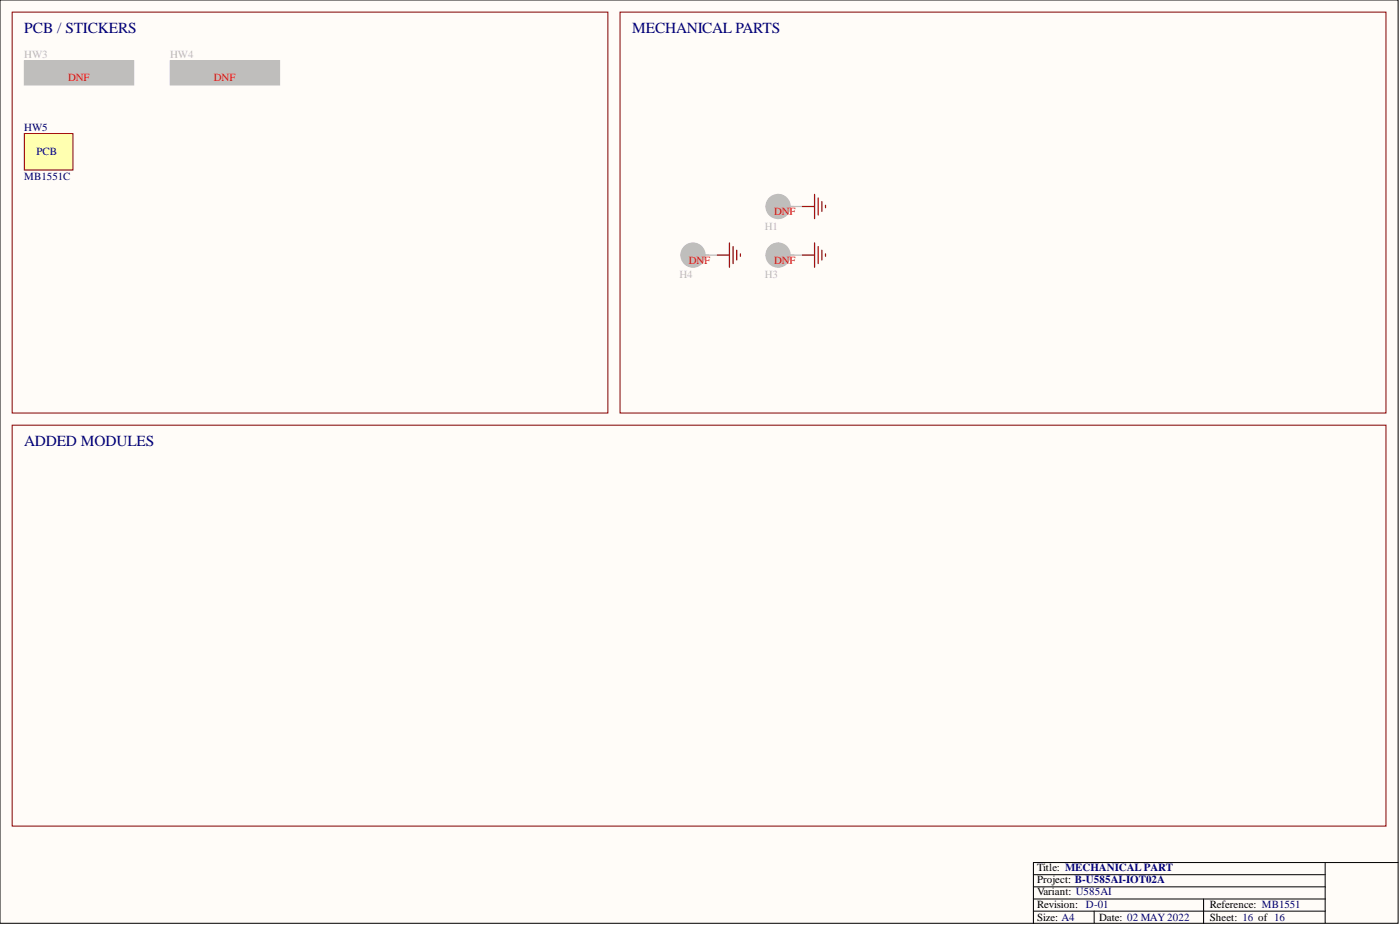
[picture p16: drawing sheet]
<svg xmlns="http://www.w3.org/2000/svg" width="292mm" height="193mm" viewBox="0 0 292 193" stroke-linecap="round" stroke-linejoin="round" font-family="sans-serif">
<defs><g id="words">
<g font-size="3.2" fill="#000080">
<text x="5.1" y="6.9">PCB / STICKERS</text>
<text x="131.9" y="6.9">MECHANICAL PARTS</text>
<text x="5.1" y="93.1">ADDED MODULES</text>
</g>
<g font-size="2.3" fill="#bfbebc">
<text x="5.1" y="12.2">HW3</text>
<text x="10.1" y="16">BOARD REF</text>
<text x="35.5" y="12.2">HW4</text>
<text x="40.6" y="16">BOARD CPN</text>
<text x="159.6" y="47.9">H1</text>
<text x="141.8" y="58">H4</text>
<text x="159.6" y="58">H3</text>
</g>
<g font-size="2.3" fill="#f00">
<text x="14.2" y="17">DNF</text>
<text x="44.6" y="17">DNF</text>
<text x="161.5" y="44.9">DNF</text>
<text x="143.7" y="55">DNF</text>
<text x="161.5" y="55">DNF</text>
</g>
<g font-size="2.3" fill="#000080">
<text x="5.1" y="27.4">HW5</text>
<text x="7.6" y="32.4">PCB</text>
<text x="5.1" y="37.5">MB1551C</text>
</g>
<g font-size="2.3">
<text x="216.4" y="181.7">Title: MECHANICAL PART</text>
<text x="216.4" y="184.3">Project: B-U585AI-IOT02A</text>
<text x="216.4" y="189.3">Revision: D-01</text>
<text x="216.4" y="186.8">Variant: U585AI</text>
<text x="252.4" y="189.3">Reference: MB1551</text>
<text x="216.4" y="192.1">Size: A4</text>
<text x="229.3" y="192.1">Date: 02 MAY2022</text>
<text x="252.4" y="192.1">Sheet: 16 of 16</text>
</g>
</g></defs>
<path d="M0 0h291.7v192.6h-291.7z" fill-rule="evenodd" fill="#fffcf8"/>
<path d="M0 0h291.7v192.6h-291.7z" fill="none" stroke="#000" stroke-width=".21"/>
<path d="M0 0h291.7v192.6h-291.7z" fill-rule="evenodd" fill="#fffcf8"/>
<path d="M0 0h291.7v192.6h-291.7zM276.5 179.9v12.7M291.7 179.9h-76.1v12.7M215.6 182.5h60.9M215.6 185h60.9M215.6 190.1h60.9M215.6 187.5h60.9M228.3 190.1v2.5M251.1 187.5v5.1" fill="none" stroke="#000" stroke-width=".21"/>
<path d="M5.1 27.9h10.1v7.6h-10.1z" fill-rule="evenodd" fill="#ffffb0"/>
<path d="M5.1 27.9h10.1v7.6h-10.1z" fill="none" stroke="#800000" stroke-width=".21"/>
<path d="M35.5 12.7h22.8v5h-22.8z" fill-rule="evenodd" fill="#bfbebc"/>
<path d="M35.5 12.7h22.8v5h-22.8z" fill="none" stroke="#bfbebc" stroke-width=".21"/>
<path d="M5.1 12.7h22.8v5h-22.8z" fill-rule="evenodd" fill="#bfbebc"/>
<path d="M5.1 12.7h22.8v5h-22.8z" fill="none" stroke="#bfbebc" stroke-width=".21"/>
<circle cx="162.3" cy="43.1" r="2.54" fill="#bfbebc"/>
<circle cx="162.3" cy="43.1" r="2.54" fill="none" stroke="#bfbebc" stroke-width=".21"/>
<circle cx="162.3" cy="43.1" r="1.27" fill="#bfbebc"/>
<circle cx="162.3" cy="43.1" r="1.27" fill="none" stroke="#bfbebc" stroke-width=".21"/>
<path d="M159.8 43.1h7.6M162.3 40.5v5.1" fill="none" stroke="#bfbebc" stroke-width=".25"/>
<path d="M167.4 43.1h2.6M170 40.5v5.1M170.7 41.3v3.6M171.5 42.1v2M172.2 42.8v.5" fill="none" stroke="#800000" stroke-width=".25"/>
<circle cx="144.6" cy="53.2" r="2.54" fill="#bfbebc"/>
<circle cx="144.6" cy="53.2" r="2.54" fill="none" stroke="#bfbebc" stroke-width=".21"/>
<circle cx="144.6" cy="53.2" r="1.27" fill="#bfbebc"/>
<circle cx="144.6" cy="53.2" r="1.27" fill="none" stroke="#bfbebc" stroke-width=".21"/>
<path d="M142 53.2h7.7M144.6 50.7v5.1" fill="none" stroke="#bfbebc" stroke-width=".25"/>
<path d="M149.7 53.2h2.5M152.2 50.7v5.1M153 51.4v3.6M153.7 52.2v2M154.5 53v.5" fill="none" stroke="#800000" stroke-width=".25"/>
<circle cx="162.3" cy="53.2" r="2.54" fill="#bfbebc"/>
<circle cx="162.3" cy="53.2" r="2.54" fill="none" stroke="#bfbebc" stroke-width=".21"/>
<circle cx="162.3" cy="53.2" r="1.27" fill="#bfbebc"/>
<circle cx="162.3" cy="53.2" r="1.27" fill="none" stroke="#bfbebc" stroke-width=".21"/>
<path d="M159.8 53.2h7.6M162.3 50.7v5.1" fill="none" stroke="#bfbebc" stroke-width=".25"/>
<path d="M167.4 53.2h2.6M170 50.7v5.1M170.7 51.4v3.6M171.5 52.2v2M172.2 53v.5" fill="none" stroke="#800000" stroke-width=".25"/>
<path d="M2.5 2.5h124.3v83.7h-124.3zM129.4 2.5h159.8v83.7h-159.8zM2.5 88.7h286.7v83.6h-286.7z" fill="none" stroke="#800000" stroke-width=".21"/>
<use href="#words"/>
</svg>
